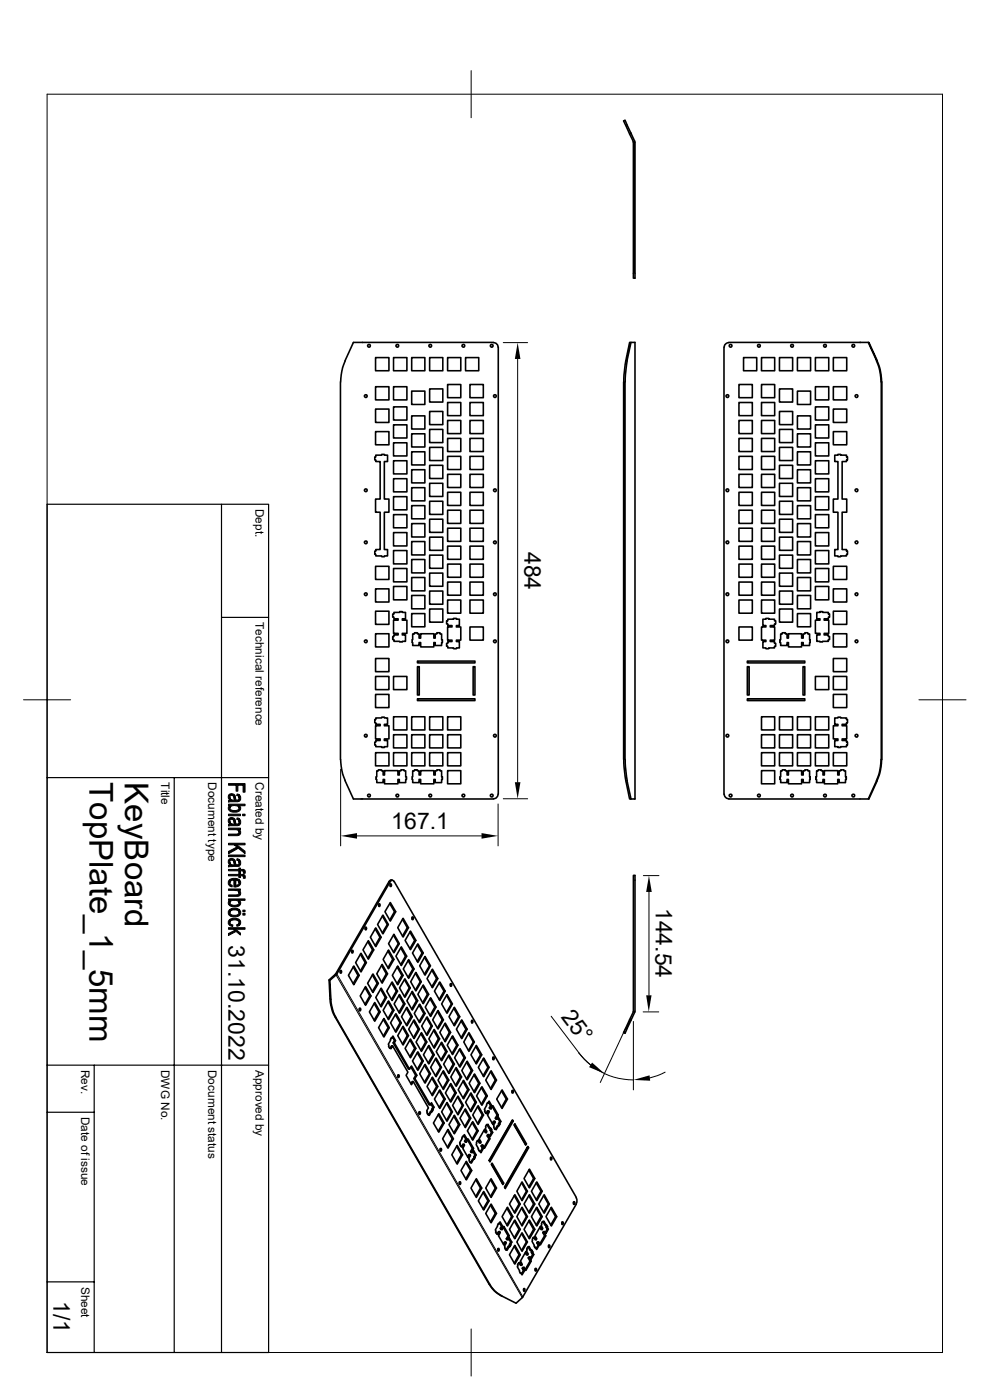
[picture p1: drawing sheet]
<svg xmlns="http://www.w3.org/2000/svg" width="210mm" height="297mm" viewBox="0 0 210 297" stroke-linecap="round" stroke-linejoin="round" font-family="sans-serif">
<defs><g id="words">
<g font-size="7">
<text x="19" y="165.9" transform="rotate(90 19 165.9)">TopPlate_1_5mm</text>
<text x="26.5" y="165.9" transform="rotate(90 26.5 165.9)">KeyBoard</text>
</g>
<g font-size="4.9">
<text x="111.3" y="117.1" transform="rotate(90 111.3 117.1)">484</text>
<text x="83" y="175.9">167.1</text>
<text x="139.1" y="192.6" transform="rotate(90 139.1 192.6)">144.54</text>
<text x="48.5" y="200.5" transform="rotate(90 48.5 200.5)">31.10.2022</text>
<text x="118.9" y="215.7" transform="rotate(53 118.9 215.7)">25°</text>
<text x="11.3" y="276.1" transform="rotate(90 11.3 276.1)">1/1</text>
</g>
<g font-size="2.5">
<text x="54.2" y="108" transform="rotate(90 54.2 108)">Dept.</text>
<text x="54.2" y="132" transform="rotate(90 54.2 132)">Technical reference</text>
<text x="34.2" y="165.9" transform="rotate(90 34.2 165.9)">Title</text>
<text x="44.2" y="165.9" transform="rotate(90 44.2 165.9)">Document type</text>
<text x="54.2" y="165.9" transform="rotate(90 54.2 165.9)">Created by</text>
<text x="17.2" y="227" transform="rotate(90 17.2 227)">Rev.</text>
<text x="34.2" y="226.9" transform="rotate(90 34.2 226.9)">DWG No.</text>
<text x="44.2" y="226.9" transform="rotate(90 44.2 226.9)">Document status</text>
<text x="54.2" y="226.9" transform="rotate(90 54.2 226.9)">Approved by</text>
<text x="17.2" y="236.9" transform="rotate(90 17.2 236.9)">Date of issue</text>
<text x="17.2" y="273" transform="rotate(90 17.2 273)">Sheet</text>
</g>
</g></defs>
<g fill="none" stroke="#000" stroke-width=".34">
<path d="M132.3 25.7l.3-.2 1.3 2.8-.3 .1zM133.6 28.4l.8 1.7M133.9 28.3l.8 1.9M134.3 30.1l.1 28.9h.3v-28.8M73.2 76.5l-.7 2.2-.2 2.3M79.7 75.9h2.8v2.8h-2.8zM83.5 75.9h2.8v2.8h-2.8zM87.3 75.9h2.8v2.8h-2.8zM91.1 75.9h2.8v2.8h-2.8zM95 75.9h2.7v2.8h-2.7zM98.8 75.9h2.8v2.8h-2.8zM104.7 72.7l.5 .1 .3 .4 .2 .5"/>
<path d="M104.7 72.6h-29.7l-1.8 3.9M105.7 73.7v94.8M133 76.5l.9-3.9h-.3l-.8 3.9-.5 4.5M133.1 76.5l-.5 4.5M133.9 72.6h.8v96.9h-.8M153.6 73.7v94.8M154.6 72.7l-.5 .1-.3 .4-.2 .5M154.6 72.6h29.6M157.7 75.9h2.8v2.8h-2.8zM161.5 75.9h2.8v2.8h-2.8zM165.4 75.9h2.7v2.8h-2.7zM169.2 75.9h2.8v2.8h-2.8z"/>
<path d="M173 75.9h2.8v2.8h-2.8zM176.8 75.9h2.8v2.8h-2.8zM185.9 76.5l.7 2.2 .3 2.3M186 76.5l-1.8-3.9h.1l1.8 3.9M186.1 76.5l.5 1.5 .5 3-.1 80.1-.2 2.3-.7 2.2M72.2 81v80.1M79.7 91.6h2.8v2.8h-2.8zM79.7 82h2.8v2.8h-2.8zM79.7 86.8h2.8v2.8h-2.8zM79.7 96.6h1.3v-.2l1.2 .2v1.3h-.7v8h1v2.8h-1v7.9h.7v1.3h-.7v.2h-.5v-.2h-1.3v-.3h-.2v-.7h.2v-.3h.9v-7.9h-.9v-2.8h.9v-8h-.9v-.3h-.2v-.7h.2zM83.5 86.3h2.8v2.8h-2.8zM83.5 93.9h2.8v2.8h-2.8z"/>
<path d="M83.5 97.7h2.8v2.8h-2.8zM83.5 90.1h2.8v2.8h-2.8zM83.5 82h2.8v2.8h-2.8zM87.3 92h2.8v2.8h-2.8zM87.3 83h2.8v2.8h-2.8zM87.3 88.2h2.8v2.8h-2.8zM87.3 95.8h2.8v2.8h-2.8zM87.3 99.7h2.8v2.7h-2.8zM91.1 91.1h2.8v2.8h-2.8zM91.1 87.3h2.8v2.8h-2.8zM91.1 98.7h2.8v2.8h-2.8zM91.1 94.9h2.8v2.8h-2.8z"/>
<path d="M91.1 82.5h2.8v2.8h-2.8zM95 93h2.7v2.8h-2.7zM95 85.4h2.7v2.8h-2.7zM95 81.6h2.7v2.8h-2.7zM95 96.8h2.7v2.8h-2.7zM95 89.2h2.7v2.8h-2.7zM99.7 89.2h2.8v2.8h-2.8zM99.7 81.6h2.8v2.8h-2.8zM99.7 93h2.8v2.8h-2.8zM99.7 96.8h2.8v2.8h-2.8zM99.7 85.4h2.8v2.8h-2.8zM132.3 81v80.1"/>
<path d="M132.6 81v80.1M156.8 85.4h2.8v2.8h-2.8zM156.8 96.8h2.8v2.8h-2.8zM156.8 93h2.8v2.8h-2.8zM156.8 81.6h2.8v2.8h-2.8zM156.8 89.2h2.8v2.8h-2.8zM161.5 89.2h2.8v2.8h-2.8zM161.5 96.8h2.8v2.8h-2.8zM161.5 81.6h2.8v2.8h-2.8zM161.5 85.4h2.8v2.8h-2.8zM161.5 93h2.8v2.8h-2.8zM165.4 82.5h2.7v2.8h-2.7z"/>
<path d="M165.4 94.9h2.7v2.8h-2.7zM165.4 98.7h2.7v2.8h-2.7zM165.4 87.3h2.7v2.8h-2.7zM165.4 91.1h2.7v2.8h-2.7zM169.2 99.7h2.8v2.7h-2.8zM169.2 95.8h2.8v2.8h-2.8zM169.2 88.2h2.8v2.8h-2.8zM169.2 83h2.8v2.8h-2.8zM169.2 92h2.8v2.8h-2.8zM173 82h2.8v2.8h-2.8zM173 90.1h2.8v2.8h-2.8zM173 97.7h2.8v2.8h-2.8z"/>
<path d="M173 93.9h2.8v2.8h-2.8zM173 86.3h2.8v2.8h-2.8zM176.8 86.8h2.8v2.8h-2.8zM176.8 82h2.8v2.8h-2.8zM176.8 91.6h2.8v2.8h-2.8zM177.1 96.6h.7v-.2h.5v.2h1.3v.3h.2v.7h-.2v.3h-1v8h1v2.8h-1v7.9h1v.3h.2v.7h-.2v.3h-1.3v.2l-1.2-.2v-1.3h.7v-7.9h-1v-2.8h1v-8h-.7zM186.9 81v80.1M83.5 116.8h2.8v2.8h-2.8zM83.5 113h2.8v2.8h-2.8zM83.5 109.2h2.8v2.8h-2.8zM83.5 105.4h2.8v2.8h-2.8zM83.5 101.6h2.8v2.8h-2.8z"/>
<path d="M87.3 114.9h2.8v2.8h-2.8zM87.3 118.7h2.8v2.8h-2.8zM87.3 111.1h2.8v2.8h-2.8zM87.3 107.3h2.8v2.8h-2.8zM87.3 103.5h2.8v2.8h-2.8zM91.1 114h2.8v2.8h-2.8zM91.1 110.2h2.8v2.7h-2.8zM91.1 102.5h2.8v2.8h-2.8zM91.1 106.3h2.8v2.8h-2.8zM91.1 117.8h2.8v2.8h-2.8zM95 119.7h2.7v2.8h-2.7zM95 115.9h2.7v2.8h-2.7z"/>
<path d="M95 104.4h2.7v2.8h-2.7zM95 108.2h2.7v2.8h-2.7zM95 112.1h2.7v2.8h-2.7zM95 100.6h2.7v2.8h-2.7zM99.7 119.7h2.8v2.8h-2.8zM99.7 115.9h2.8v2.8h-2.8zM99.7 100.6h2.8v2.8h-2.8zM99.7 104.4h2.8v2.8h-2.8zM99.7 108.2h2.8v2.8h-2.8zM99.7 112.1h2.8v2.8h-2.8zM156.8 112.1h2.8v2.8h-2.8zM156.8 108.2h2.8v2.8h-2.8z"/>
<path d="M156.8 104.4h2.8v2.8h-2.8zM156.8 100.6h2.8v2.8h-2.8zM156.8 115.9h2.8v2.8h-2.8zM156.8 119.7h2.8v2.8h-2.8zM161.5 100.6h2.8v2.8h-2.8zM161.5 112.1h2.8v2.8h-2.8zM161.5 108.2h2.8v2.8h-2.8zM161.5 104.4h2.8v2.8h-2.8zM161.5 115.9h2.8v2.8h-2.8zM161.5 119.7h2.8v2.8h-2.8zM165.4 117.8h2.7v2.8h-2.7zM165.4 106.3h2.7v2.8h-2.7z"/>
<path d="M165.4 102.5h2.7v2.8h-2.7zM165.4 110.2h2.7v2.7h-2.7zM165.4 114h2.7v2.8h-2.7zM169.2 103.5h2.8v2.8h-2.8zM169.2 107.3h2.8v2.8h-2.8zM169.2 111.1h2.8v2.8h-2.8zM169.2 118.7h2.8v2.8h-2.8zM169.2 114.9h2.8v2.8h-2.8zM173 101.6h2.8v2.8h-2.8zM173 105.4h2.8v2.8h-2.8zM173 109.2h2.8v2.8h-2.8zM173 113h2.8v2.8h-2.8z"/>
<path d="M173 116.8h2.8v2.8h-2.8zM79.7 134.5h2.8v2.7h-2.8zM79.7 139.7h2.8v2.8h-2.8zM79.7 124.9h2.8v2.8h-2.8zM79.7 120.1h2.8v2.8h-2.8zM79.7 129.7h2.8v2.8h-2.8zM83.5 124.4h2.8v2.9h-2.8zM83.5 120.6h2.8v2.8h-2.8zM83.6 129.9h1.2v-.1l1.2 .1v1.4h-.7v.3h1v2.8h-1v.3h.7v1.4h-.7v.1l-1.7-.1v-.4h-.3v-.7h.3v-.3h.9v-.3h-1v-2.8h1v-.3h-.9v-.4h-.3v-.6h.3zM87.3 126.3h2.8v2.9h-2.8zM87.3 130.2h2.8v2.8h-2.8zM87.3 122.5h2.8v2.8h-2.8z"/>
<path d="M87.5 134.5h.4v-.3h.7v.3h.3v.9h.3v-.9h2.8v.9h.3v-.9h.4v-.3h.6v.3h.4v1.2h.2l-.2 1.2h-1.4v-.6h-.3v.9h-2.8v-.9h-.3v.6h-1.4v-.6h-.1zM91.1 129.2h2.8v2.8h-2.8zM91.1 125.4h2.8v2.8h-2.8zM91.1 121.6h2.8v2.8h-2.8zM95 127.3h2.7v2.8h-2.7zM95 123.5h2.7v2.8h-2.7zM95 131.4h1.2v-.2l1.3 .2v1.3h-.7v.3h.9v2.8h-.9v.3h.7v1.4l-1.3 .1v-.1h-1.2v-.4h-.3v-.6h.3v-.4h.9v-.3h-.9v-2.8h.9v-.3h-.9v-.3h-.3v-.7h.3zM99.7 133h2.8v2.8h-2.8zM99.7 127.3h2.8v2.8h-2.8zM99.7 123.5h2.8v2.8h-2.8zM156.8 123.5h2.8v2.8h-2.8zM156.8 127.3h2.8v2.8h-2.8z"/>
<path d="M156.8 133h2.8v2.8h-2.8zM161.5 123.5h2.8v2.8h-2.8zM161.5 127.3h2.8v2.8h-2.8zM161.8 131.4l1.3-.2v.2h1.2v.3h.2v.7h-.2v.3h-.9v.3h.9v2.8h-.9v.3h.9v.4h.2v.6h-.2v.4h-1.2v.1l-1.3-.1v-1.4h.7v-.3h-1v-2.8h1v-.3h-.7zM165.4 121.6h2.7v2.8h-2.7zM165.4 125.4h2.7v2.8h-2.7zM165.4 129.2h2.7v2.8h-2.7zM165.6 134.5h.3v-.3h.7v.3h.4v.9h.3v-.9h2.8v.9h.3v-.9h.3v-.3h.7v.3h.3v1.2h.2l-.2 1.2h-1.3v-.6h-.3v.9h-2.8v-.9h-.3v.6h-1.4v-.6h-.2v-.6h.2zM169.2 122.5h2.8v2.8h-2.8zM169.2 130.2h2.8v2.8h-2.8zM169.2 126.3h2.8v2.9h-2.8zM173 120.6h2.8v2.8h-2.8z"/>
<path d="M173 124.4h2.8v2.9h-2.8zM173.3 129.9l1.2-.1v.1h1.2v.4h.3v.6h-.3v.4h-.9v.3h1v2.8h-1v.3h.9v.3h.3v.7h-.3v.4h-1.2v.1l-1.2-.1v-1.4h.6v-.3h-.9v-2.8h.9v-.3h-.6zM176.8 129.7h2.8v2.8h-2.8zM176.8 120.1h2.8v2.8h-2.8zM176.8 124.9h2.8v2.8h-2.8zM176.8 139.7h2.8v2.8h-2.8zM176.8 134.5h2.8v2.7h-2.8zM79.7 143.5h2.8v2.8h-2.8zM79.7 147.3h2.8v2.8h-2.8zM79.7 159.7h2.8v2.8h-2.8zM79.7 152.3h1.3v-.2l1.2 .2v1.4h-.7v.3h1v2.8h-1v.3h.7v1.3l-1.2 .2v-.2h-1.3v-.3h-.2v-.7h.2v-.3h.9v-.3h-.9v-2.8h.9v-.3h-.9v-.4h-.2v-.6h.2zM83.5 159.7h2.8v2.8h-2.8z"/>
<path d="M83.5 155.9h2.8v2.8h-2.8zM83.5 152.1h2.8v2.8h-2.8zM83.5 143.5h2.8v2.8h-2.8zM87.3 152.1h2.8v2.8h-2.8zM87.3 159.7h2.8v2.8h-2.8zM87.3 155.9h2.8v2.8h-2.8zM88.6 148.3h12.2v.3h-12.2zM88.6 141.4h.3v6h-.3zM88.6 140.3h12.2v.3h-12.2zM91.1 155.9h2.8v2.8h-2.8zM91.1 152.1h2.8v2.8h-2.8zM91.1 159.7h2.8v2.8h-2.8z"/>
<path d="M95 159.7h2.7v2.8h-2.7zM95 155.9h2.7v2.8h-2.7zM95 152.1h2.7v2.8h-2.7zM100.4 141.4h.4v6h-.4zM158.5 148.3h12.2v.3h-12.2zM158.5 140.3h12.2v.3h-12.2zM158.5 141.4h.4v6h-.4zM161.5 152.1h2.8v2.8h-2.8zM161.5 155.9h2.8v2.8h-2.8zM161.5 159.7h2.8v2.8h-2.8zM165.4 159.7h2.7v2.8h-2.7zM165.4 152.1h2.7v2.8h-2.7z"/>
<path d="M165.4 155.9h2.7v2.8h-2.7zM169.2 155.9h2.8v2.8h-2.8zM169.2 159.7h2.8v2.8h-2.8zM169.2 152.1h2.8v2.8h-2.8zM170.3 141.4h.4v6h-.4zM173 143.5h2.8v2.8h-2.8zM173 152.1h2.8v2.8h-2.8zM173 155.9h2.8v2.8h-2.8zM173 159.7h2.8v2.8h-2.8zM176.8 159.7h2.8v2.8h-2.8zM176.8 147.3h2.8v2.8h-2.8zM176.8 143.5h2.8v2.8h-2.8z"/>
<path d="M177.1 152.3l1.2-.2v.2h1.3v.4h.2v.6h-.2v.4h-1v.3h1v2.8h-1v.3h1v.3h.2v.7h-.2v.3h-1.3v.2l-1.2-.2v-1.3h.7v-.3h-1v-2.8h1v-.3h-.7zM72.3 161.1l.2 2.3 .7 2.2M73.2 165.6l1.8 3.9h29.7M79.9 163.5h.4v-.2h.6v.2h.4v.9h.3v-.9h2.8v.9h.3v-.9h.3v-.2h.7v.2h.4v1.3h.1l-.1 1.2h-1.4v-.6h-.3v.9h-2.8v-.9h-.3v.6h-1.4v-.6h-.1v-.6h.1zM87.5 163.5h.4v-.2h.7v.2h.3v.9h.3v-.9h2.8v.9h.3v-.9h.4v-.2h.6v.2h.4v1.3h.2l-.2 1.2h-1.4v-.6h-.3v.9h-2.8v-.9h-.3v.6h-1.4v-.6h-.1zM95 163.5h2.7v2.8h-2.7zM105.7 168.5l-.2 .5-.3 .3-.5 .2M132.3 161.1l.5 4.5 .8 3.9h.3M132.6 161.1l.5 4.5M133 165.6l.9 3.9M153.6 168.5l.3 .7 .7 .3M154.6 169.5h29.6"/>
<path d="M161.5 163.5h2.8v2.8h-2.8zM165.6 163.5h.3v-.2h.7v.2h.4v.9h.3v-.9h2.8v.9h.3v-.9h.3v-.2h.7v.2h.3v1.3h.2l-.2 1.2h-1.3v-.6h-.3v.9h-2.8v-.9h-.3v.6h-1.4v-.6h-.2v-.6h.2zM173.2 163.5h.4v-.2h.6v.2h.4v.9h.3v-.9h2.8v.9h.3v-.9h.4v-.2h.6v.2h.4v1.3h.1l-.1 1.2h-1.4v-.6h-.3v.9h-2.8v-.9h-.3v.6h-1.4v-.6h-.1v-.6h.1zM186 165.6l-1.8 3.9h.1l1.8-3.9M186.9 161.1l-.3 2.3-.7 2.2M77.5 196.8v.4M78 199.8l1 1.7h.3M78.1 199.6l1.2 1.9-1.2 2-1.1-2zM79.6 197.1l1 1.7M79.7 196.8l1.2 2-1.2 2-1.1-2zM80.3 191.8v.4M80.9 198.8h-.3l-1 1.8"/>
<path d="M81.1 194.4l1.1 1.7h.2M81.2 194.1l1.2 2-1.2 2-1.1-2zM82.2 196.1l-1.1 1.8M82.5 187l-11.3 19.6-1.4 1.3M82.7 191.7l1 1.7M82.8 191.5l1.1 1.9-1.1 2-1.1-2zM82.8 187l.4-.3 .4 .3M82.8 187.6v.4M82.8 187l-11.5 19.8M82.9 186.7l-.4 .3M82.9 186.7h.3M83.5 198.4l1 1.8"/>
<path d="M83.6 198.2l1.1 2-1.1 1.9-1.2-1.9zM83.6 187l38.7 67M83.9 193.4h-.2l-1 1.8M85.4 195l1 1.8M85.5 194.8l1.2 2-1.2 2-1.1-2zM86.7 196.8h-.3l-1 1.8M87 197.7l1 1.8M87.1 197.5l1.1 2-1.1 2-1.2-2zM87.4 194.6v.4M88.2 199.5h-.2l-1 1.8M71.2 215.8l-.5-1.1-.5-2-.2-4.7-.2-.1 .3 4.7 .4 2 .6 1.1 32.6 56.7 1.1 1.4 1.6 1.1M71.2 215.9l32.7 56.6 .7 1 .9 .8 4 2.2 1.4-1.3 11.4-19.8"/>
<path d="M71.3 206.8l-1.3 1.2M72.2 206v.4M74.6 201.7v.4M74.9 205.1l1 1.8h.3M75.1 204.9l1.1 2-1.1 2-1.2-2zM75.9 206.9l-1 1.8M76.2 214v.4M76.5 202.4l1 1.8M76.6 202.2l1.1 2-1.1 2-1.2-2zM77.4 209.5l1 1.8M77.6 209.3l1.1 2-1.1 2-1.2-2zM77.7 204.2h-.2l-1 1.8"/>
<path d="M78.7 211.3h-.3l-1 1.8M79 206.8l1 1.8M79 201.5l-1 1.8M79.1 206.6l1.2 2-1.2 2-1.1-2zM79.4 212.9l1 1.8M79.5 212.7l1.1 2-1.1 2-1.1-2zM80.3 208.6h-.3l-1 1.8M80.6 214.7h-.2l-1 1.7M80.7 209.8l1 1.8M80.9 209.6l1.1 2-1.1 2-1.2-2zM80.9 204.8l1.1 1.8h.2M81.1 204.6l1.1 2-1.1 2-1.2-2z"/>
<path d="M81.3 216.3l1 1.7M81.4 216.1l1.2 1.9-1.2 2-1.1-2zM82 206.6l-1.1 1.8M82 211.6h-.3l-1 1.8M82.3 212.6l1 1.7h.3M82.3 201.8l1 1.7M82.4 212.3l1.2 2-1.2 2-1.1-2zM82.4 201.5l1.2 2-1.2 2-1.1-2zM82.6 218h-.3l-1 1.8M83.1 208.5l1 1.8M83.2 208.3l1.1 2-1.1 2-1.2-2zM83.3 214.3l-1 1.8"/>
<path d="M83.4 219.8l.5 1-.2 .4 3.2 5.6 .4-.7 1.1 2-.4 .7 3.3 5.6 .2-.5 .6 1-.4 1-.1-.1-.5 .8-.5-.5 .1-.2-.2-.2 .4-.7-3.2-5.6-.4 .7-1.2-2 .4-.6-3.2-5.6-.4 .6-.1-.2-.1 .1-.3-.4v-.5l.5-.9h-.1zM83.6 203.5h-.3l-1 1.8M83.9 215.3l1 1.7M84 215.1l1.1 1.9-1.1 2-1.2-2zM84.2 205.1l1.1 1.8M84.3 210.3h-.2l-1 1.7M84.4 204.9l1.1 2-1.1 2-1.2-2zM84.6 211.2l1 1.8h.3M84.7 200.2h-.2l-1 1.7M84.8 211l1.1 2-1.1 2-1.2-2zM85 201.1l1 1.8M85.1 200.9l1.2 2-1.2 2-1.1-2z"/>
<path d="M85.1 217h-.2l-1 1.8M85.4 217.9l1 1.8M85.5 217.7l1.2 2-1.2 2-1.1-2zM85.5 206.9h-.2l-1.1 1.8M85.6 213l-1 1.8M85.8 207.9l1 1.7h.2M85.9 207.6l1.1 2-1.1 2-1.1-2zM86.2 213.9l1 1.8M86.3 202.9h-.3l-1 1.7M86.3 213.7l1.2 2-1.2 1.9-1.1-1.9zM86.6 203.8l1 1.8M86.7 219.7h-.3l-1 1.8"/>
<path d="M86.7 203.6l1.1 2-1.1 2-1.1-2zM86.8 209.6l-1 1.8M87.3 210.5l1 1.8M87.5 210.3l1.1 2-1.1 2-1.2-2zM87.5 215.7h-.3l-1 1.7M87.7 216.6l1 1.8M87.8 216.4l1.2 2-1.2 1.9-1.1-1.9zM87.8 205.6h-.2l-1 1.7M88.1 206.5l1.1 1.8M88.2 206.3l1.2 2-1.2 1.9-1.1-1.9zM88.5 200.4l1 1.8M88.6 212.3h-.3l-1 1.8"/>
<path d="M88.6 200.2l1.2 2-1.2 2-1.1-2zM88.9 213.2l1 1.8M89 218.4h-.3l-1 1.7M89 213l1.2 2-1.2 2-1.1-2zM89.3 219.3l1 1.8M89.4 208.3h-.2l-1.1 1.7M89.4 219.1l1.2 2-1.2 2-1.1-2zM89.7 209.2l1 1.7M89.8 209l1.1 1.9-1.1 2-1.2-2zM89.8 202.2h-.3l-1 1.8M90 203.1l1.1 1.8M90.2 202.9l1.1 2-1.1 2-1.2-2z"/>
<path d="M90.2 215h-.3l-1 1.7M90.5 215.9l1 1.8M90.6 215.7l1.1 2-1.1 2-1.1-2zM90.9 210.9h-.2l-1 1.8M91.2 211.9l1 1.8M91.3 204.9h-.2l-1.1 1.8M91.4 211.7l1.1 2-1.1 1.9-1.2-1.9zM91.6 205.8l1 1.8h.3M91.7 217.7h-.2l-1 1.8M91.7 205.6l1.2 2-1.2 1.9-1.1-1.9zM92 218.6l1 1.8M92.1 218.4l1.2 2-1.2 2-1.1-2z"/>
<path d="M92.5 213.7h-.3l-1 1.7M92.6 207.6l-1 1.7M92.8 214.6l1 1.8h.3M92.9 214.4l1.2 2-1.2 1.9-1.1-1.9zM93.2 208.5l1 1.8M93.3 208.3l1.1 2-1.1 2-1.1-2zM93.8 216.4l-1 1.7M94.3 217.3l1 1.7M94.4 217l1.2 2-1.2 2-1.1-2zM94.4 210.3h-.2l-1 1.7M94.7 211.2l1.1 1.8M94.8 211l1.2 2-1.2 2-1.1-2z"/>
<path d="M95.5 208.7v.5M95.6 219h-.3l-1 1.8M95.9 220l1 1.7M96 213h-.2l-1.1 1.8M96 219.8l1.2 1.9-1.2 2-1.1-2zM96.3 213.9l1 1.8M96.4 213.7l1.1 2-1.1 1.9-1.2-1.9zM97.5 215.7h-.2l-1 1.7M97.8 216.6l1 1.8M98 216.4l1.1 2-1.1 1.9-1.2-1.9zM99.1 218.4h-.3l-1 1.7M99.4 219.3l1 1.8"/>
<path d="M99.5 219.1l1.1 2-1.1 2-1.1-2zM100.1 216.5v.5M133.6 216.3l.3 .2-1.3 2.7-.3-.1zM134.4 214.7l-.8 1.6M134.7 214.5l-.8 2M134.7 214.5v-28.8h-.3l-.1 29M83 220.3h.1M83.3 221.9h-.2l-.3 .4-.2-.1M83.3 220l.4 .8M83.7 221.2h-.3l3.3 5.6h.2M83.9 220.8h-.2l-.3 .4M84.4 228.1v.4"/>
<path d="M87 220.6l1 1.8h.2M87.1 220.4l1.1 2-1.1 2-1.2-2zM87.2 226.4l1 1.7M87.7 229.4h-.3l-.2 .5M88 222.4l-1 1.8M88 228.8h-.2l3.2 5.6h.3M88.4 228.1h-.2l-.4 .7M88.5 223.4l1 1.7M88.6 223.1l1.2 2-1.2 2-1.1-2zM88.9 235.9v.4M89.8 225.1h-.3l-1 1.8M90 226l1.1 1.8"/>
<path d="M90.2 225.8l1.1 2-1.1 2-1.2-2zM90.6 221.1h-.3l-1 1.7M90.7 236.4h.2M90.8 222l1.1 1.8M91 221.8l1.1 2-1.1 1.9-1.2-1.9zM91.3 227.8h-.2l-1.1 1.8M91.4 234.1l.4 .8M91.6 235.8h-.2l-.5 .6M91.6 228.7l1 1.8M91.7 228.5l1.2 2-1.2 2-1.1-2zM91.8 235.4h-.2l.1 .1M91.9 235.5h-.2l-.2 .3"/>
<path d="M92.1 234.9h-.3l-.2 .5M92.1 223.8h-.2l-1.1 1.7M92.4 224.7l1 1.7M92.5 224.5l1.1 1.9-1.1 2-1.1-2zM92.9 230.5h-.3l-1 1.7M93 236.5l1 1.8M93.1 236.3l1.1 2-1.1 1.9-1.2-1.9zM93.2 231.4l1 1.8M93.3 220.4h-.3l-1 1.8M93.3 231.2l1.1 2-1.1 2-1.1-2zM93.6 221.3l1 1.8M93.6 226.4h-.2l-1 1.8"/>
<path d="M93.7 221.1l1.1 2-1.1 1.9-1.2-1.9zM93.9 227.4l1.1 1.8M94.1 227.2l1.1 2-1.1 1.9-1.2-1.9zM94.2 238.3h-.2l-1 1.7M94.4 233.2h-.2l-1 1.7M94.7 234.1l1.1 1.8M94.8 233.9l1.2 2-1.2 2-1.1-2zM94.8 223.1h-.2l-1 1.7M94.9 239.9l1 1.7M95 239.6l1.2 2-1.2 2-1.1-2zM95.1 224l1 1.8h.3M95.2 229.2h-.2l-1.1 1.7"/>
<path d="M95.2 223.8l1.2 2-1.2 2-1.1-2zM95.5 230.1l1 1.8M95.6 229.9l1.2 2-1.2 1.9-1.1-1.9zM96 235.9h-.2l-1.1 1.8M96.1 225.8l-1 1.7M96.3 236.8l1 1.8h.2M96.4 236.6l1.1 2-1.1 1.9-1.2-1.9zM96.6 226.7l1.1 1.8h.2M96.8 226.5l1.1 2-1.1 2-1.2-2zM96.8 231.9h-.3l-1 1.7M97.1 232.7l1 1.8h.2M97.2 232.5l1.1 2-1.1 2-1.2-2z"/>
<path d="M97.2 221.7h-.3l-1 1.8M97.3 238.6l-1 1.7M97.5 222.7l1 1.7M97.6 222.5l1.1 1.9-1.1 2-1.2-2zM97.7 228.5l-1.1 1.8M98.1 234.5l-1 1.8M98.2 229.4l1 1.8M98.3 229.2l1.2 2-1.2 1.9-1.1-1.9zM98.6 235.5l1 1.7M98.7 235.2l1.2 2-1.2 2-1.1-2zM98.7 224.4h-.2l-1 1.8M99 225.3l1 1.8"/>
<path d="M99.1 225.1l1.1 2-1.1 2-1.1-2zM99.5 231.2h-.3l-1 1.7M99.8 232.1l1 1.7M99.9 237.2h-.3l-1 1.8M99.9 231.9l1.1 1.9-1.1 2-1.1-2zM100.2 238.2l1 1.7M100.2 227.1h-.2l-1 1.8M100.3 238l1.1 1.9-1.1 2-1.2-2zM100.5 228l1.1 1.8M100.6 221.1h-.2l-1 1.7M100.7 227.8l1.1 2-1.1 2-1.2-2zM100.9 222l1 1.8h.3"/>
<path d="M101 221.8l1.2 2-1.2 1.9-1.1-1.9zM101 233.8h-.2l-1 1.8M101.3 234.8l1 1.8M101.4 234.6l1.2 2-1.2 1.9-1.1-1.9zM101.4 239.9h-.2l-1 1.8M101.8 229.8h-.2l-1.1 1.8M101.9 223.8l-1 1.7M102.1 230.8l1 1.7M102.2 230.5l1.2 2-1.2 2-1.1-2zM102.5 224.7l1 1.7M102.6 236.6h-.3l-1 1.7M102.6 224.5l1.2 1.9-1.2 2-1.1-2z"/>
<path d="M102.7 239.9l.3 .4h.2M103 236.1h.2M103.2 238.7h.1M103.3 238.5v.2l.2-.2 .8 1.1-.1 .2 .3 .4-.5 1-.3-.5-.2 .3 .4 .6-1.1 2-.4-.7-.1 .2 .3 .5-.6 1-.6-.8 .1-.1-.5-.9v-.4l.3-.5 .1 .2 .2-.2 .3 .6 .2-.2-.5-.7 1.2-2 .4 .7 .1-.2-.3-.7zM103.4 232.5h-.3l-1 1.8M103.4 238.7l.4 .7h.2M103.4 234.1h.1M103.6 233.8l.5 .8M103.7 235.7h-.3l-.2 .4M103.8 226.4h-.3l-1 1.8M103.8 233.6l.5 1-.2 .4 .1 .2 .4-.6 1.1 2-.4 .6 .2 .2 .2-.4 .6 .9-.5 1-.1-.1-.5 .9-.1-.3-.1 .2-.3-.5v-.4l.4-.6-.2-.2-.3 .6-1.2-1.9 .4-.7-.1-.2-.4 .6-.5-.5 .1-.2-.2-.2 .7-1.5 .1 .2zM103.9 239.4l.2 .2"/>
<path d="M104.1 235h-.3l.1 .2h.3M104.1 227.4l1 1.8M104.2 227.2l1.1 2-1.1 1.9-1.2-1.9zM104.2 239.8h-.2l.3 .4M104.3 234.6h-.2l-.3 .4M104.3 239.6l-.3 .2M104.4 234.8l1.1 1.8M104.6 224.3v.4M104.9 239.4h.2M104.9 237.9h-.2l-.3 .4M105.3 237.2h-.2l.1 .2h.3M105.3 229.2h-.2l-1 1.7"/>
<path d="M105.6 237.2l.4 .7M105.7 236.6h-.2l-.4 .6M105.7 238.8h-.2l-.4 .7M106 238.4h-.3l.1 .1M106 238.5h-.2l-.1 .3M106.3 237.9h-.3l-.3 .5M106.4 231.4l1 1.8M106.5 231.2l1.2 2-1.2 2-1.1-2zM107.7 233.2h-.3l-1 1.7M108.6 237.8h.3l-5 8.7-.1-.3 4.9-8.6 .2 .2M108.6 231.4v.4M108.6 237.8l-4.8 8.5"/>
<path d="M109.1 238.6l2.3 4.1h.3l-.2 .2-2.4-4.2 .1-.3 2.5 4.3M93.4 243.7v.4M96.2 241.6h-.3l-1 1.8M96.9 243.2l1 1.8M97 243l1.1 2-1.1 2-1.2-2zM97.5 250.8v.4M97.7 243.1h.2M98.1 245h-.2l-1 1.8M98.1 241.1h.2M98.2 241l.1 .1 .2-.4 .6 .9-.3 .5 .1 .2 .4-.7 1.2 2-.4 .7 .1 .2 .3-.4 .5 .9-1 1.8-.5-.6 .1-.2-.2-.2 .4-.6-.1-.3-.4 .7-1.1-2 .4-.6-.2-.3-.4 .7-.5-.6 .2-.1-.2-.3 .5-.8v-.2zM98.4 240.9l.4 .7M98.4 242.7h-.2l-.2 .5"/>
<path d="M98.8 242.1h-.2l.1 .2h.2M98.8 246.6l1 1.7M98.9 246.4l1.2 1.9-1.2 2-1.1-2zM99.1 241.6h-.3l-.2 .5M99.2 241.9l1 1.7M99.7 246.5h.2M99.7 244.9h-.3l-.2 .5M100.1 244.3h-.3l.1 .2h.3M100.1 248.3h-.3l-1 1.8M100.3 244.3l.5 .7h.2M100.5 243.6h-.3l-.4 .7M100.5 245.9h-.2l-.4 .6"/>
<path d="M100.8 245.4h-.3l.1 .2M100.8 245l-.3 .4M100.8 245.6h-.2l-.2 .3M100.9 250.3l1 1.8M101 250.1l1.2 2-1.2 1.9-1.1-1.9zM101.2 242.1h.2M101.4 242.1l.3 .4h.2M101.6 244.1h.1M102.2 252.1h-.3l-1 1.7M102.3 243.1h-.2l.2 .5M102.4 242.9h-.2l-.1 .2M102.5 253l1 1.8"/>
<path d="M102.6 243.6h-.3l-.4 .7M102.6 252.8l1.2 2-1.2 1.9-1.1-1.9zM103.5 241h-.2l.4 .6M103.7 240.7h-.3l-.1 .3M103.8 254.8h-.3l-1 1.7M103.9 241.6h-.2l-1 1.8M104.1 250.3l1 1.8M104.1 255.7l1 1.7M104.2 255.4l1.1 2-1.1 2-1.2-2zM104.2 250.1l1.1 2-1.1 1.9-1.2-1.9zM104.3 247l2.3 4h.2l-.1 .3-2.5-4.3 .2-.2 2.4 4.2M104.5 240.2h-.2l-.5 .8"/>
<path d="M105.3 252.1h-.2l-1 1.7M105.3 257.4h-.2l-1 1.8M105.7 259.7h.1M106 259.4l.4 .8M106.1 259.2l.5 1-.2 .4 .1 .3 .4-.7 1.1 2-.3 .6 .1 .2 .2-.4 .6 .9-.4 1-.1-.1-.5 .9-.2-.3-.1 .2-.2-.4-.1-.5 .4-.6-.1-.2-.4 .6-1.2-1.9 .4-.7-.1-.2-.4 .6-.5-.5 .1-.2-.1-.3 .6-1.4 .1 .2zM106.6 251v.1M107.5 256.3l1 1.8M107.7 256.1l1.1 2-1.1 2-1.2-2zM108.8 258.1h-.3l-1 1.8M109.1 259l1 1.8h.3M109.1 253.7l1 1.7M109.2 253.4l1.2 2-1.2 2-1.1-2z"/>
<path d="M109.2 258.8l1.2 2-1.2 2-1.1-2zM110.4 255.4h-.3l-1 1.8M110.7 251l1 1.7M110.7 256.3l1 1.8M110.7 250.7l1.2 2-1.2 2-1.1-2zM110.7 256.1l1.2 2-1.2 2-1.1-2zM111.4 242.7h.1M111.8 243.4l.3 .1-.1-.3-5 8.6 .2 .3 4.9-8.6M111.9 258.1h-.2l-1 1.8M111.9 252.7h-.2l-1 1.8M111.9 243.5l-4.8 8.4M112.2 253.7l1 1.7h.3"/>
<path d="M112.2 248.2l1 1.8M112.2 259l1 1.8M112.3 253.4l1.2 2-1.2 2-1.1-2zM112.3 258.8l1.2 2-1.2 2-1.1-2zM112.3 248l1.2 2-1.2 2-1.1-2zM113.2 255.4l-1 1.8M113.5 250h-.3l-1 1.8M113.7 251l1.1 1.7M113.7 256.3l1.1 1.8M113.9 256.1l1.1 2-1.1 2-1.2-2zM113.9 250.7l1.1 2-1.1 2-1.2-2zM115 252.7h-.2l-1.1 1.8"/>
<path d="M115 258.1h-.2l-1.1 1.8M115 259.3h.2M115.1 259.1l.1 .2 .2-.3 .8 1.2 .1 .6-.5 .9-.3-.4-.1 .2 .4 .7-1.2 1.9-.3-.6-.2 .2 .3 .5-.6 .9-.5-.7 .1-.2-.5-.8v-.5l.3-.4v.1l.2-.2 .3 .6 .2-.2-.4-.6 1.1-2 .4 .7 .1-.3-.3-.6zM115.2 259.2l.4 .7h.3M115.3 253.7l1 1.7M115.4 253.4l1.1 2-1.1 2-1.1-2zM115.7 259.9l.2 .3M116.5 255.4h-.2l-1 1.8M116.8 245.6v.4M116.8 256.3l1.1 1.8h.2M117 256.1l1.1 2-1.1 2-1.2-2zM117.9 258.1l-1.1 1.8"/>
<path d="M119.2 259.3v.4M121.7 255v.4M122.2 254.1l.2 .4-.2 .9M105.3 261.7h.2M105.6 264.9v.4M106 261.3h-.3l-.2 .4M106.4 260.6h-.3l.2 .3h.2M106.6 260.2h-.2l-.3 .4M106.8 260.4l1 1.8M107.3 263.5h-.3l-.2 .4M107.7 262.8h-.3l.1 .2h.3M107.9 262.8l.4 .7"/>
<path d="M108 262.2h-.2l-.4 .6M108.1 264.4h-.3l-.4 .6h-.2M108.3 264h-.2v.1M108.4 264.1h-.3l-.1 .3M108.6 263.5h-.3l-.2 .5M109.1 264.4l1 1.8M109.2 264.2l1.2 2-1.2 2-1.1-2zM109.9 268.1l.3-.1 .2 .4h.3M110.1 260.8l-1 1.8M110.4 266.2h-.3l-1 1.8M110.4 270h.1M110.7 261.7l1 1.8h.2"/>
<path d="M110.7 261.5l1.2 2-1.2 2-1.1-2zM111 269.1h-.2l.2 .4M111.1 273.4v.5M111.2 268.9h-.3l-.1 .2M111.3 269.5h-.3l-.4 .8M111.4 265.8l.3 .4h.2M111.7 263.5l-1 1.8M111.9 264.7h.2M112 264.5l.1 .2 .1-.3 .5 .9 .1-.1 .4 .9-.5 1-.3-.4-.1 .2 .4 .6-1.2 2-.3-.6-.2 .2 .3 .4-.6 1-.5-.8-.5-1 .2-.2-.1-.1 .5-.6 .4 .6 .1-.2-.4-.7 1.1-1.9 .4 .6 .2-.2-.4-.6 .1-.3-.1-.1zM112.1 264.6l.4 .7h.2M112.3 266.9h-.2l.3 .6M112.4 266.7h-.2l-.1 .2"/>
<path d="M112.6 265.3l.2 .3M112.7 267.5h-.3l-1 1.8M112.7 265.7l.3 .4h.2M113 266.1l-.4 .8M113 265.6l-.3 .1h.3M113.1 262.6h.1M113.3 262.6l.2 .4h.2M113.5 260.8h-.3l-1 1.8M113.5 264.6h.1M113.5 269.2v.4M114.1 263.7h-.2l.3 .5M114.3 263.5h-.3l-.1 .2"/>
<path d="M114.4 264.2h-.2l-.5 .7M114.5 260.4l.3 .5h.2M115.4 261.5h-.3l.4 .7M115.5 261.3h-.2l-.2 .2M115.8 262.2h-.3l-1 1.7M116.1 260.3h-.3l.3 .5M116.2 260.2l-.4 .1M116.3 260.8h-.2l-.4 .7M116.4 264.2v.4"/>
<circle cx="78.3" cy="73.4" r=".3"/>
<circle cx="84.3" cy="73.4" r=".3"/>
<circle cx="91.3" cy="73.4" r=".3"/>
<circle cx="98.3" cy="73.4" r=".3"/>
<circle cx="104.3" cy="73.4" r=".3"/>
<circle cx="155" cy="73.4" r=".29"/>
<circle cx="161" cy="73.4" r=".29"/>
<circle cx="168" cy="73.4" r=".29"/>
<circle cx="175" cy="73.4" r=".29"/>
<circle cx="181" cy="73.4" r=".29"/>
<circle cx="77.6" cy="84" r=".3"/>
<circle cx="105" cy="84" r=".3"/>
<circle cx="154.3" cy="84" r=".29"/>
<circle cx="181.7" cy="84" r=".29"/>
<circle cx="77.6" cy="115.1" r=".3"/>
<circle cx="77.6" cy="104" r=".3"/>
<circle cx="105" cy="115.1" r=".3"/>
<circle cx="105" cy="104" r=".3"/>
<circle cx="154.3" cy="115.1" r=".29"/>
<circle cx="154.3" cy="104" r=".29"/>
<circle cx="181.7" cy="115.1" r=".29"/>
<circle cx="181.7" cy="104" r=".29"/>
<circle cx="77.6" cy="136.1" r=".3"/>
<circle cx="77.6" cy="126.1" r=".3"/>
<circle cx="105" cy="136.1" r=".3"/>
<circle cx="105" cy="126.1" r=".3"/>
<circle cx="154.3" cy="136.1" r=".29"/>
<circle cx="154.3" cy="126.1" r=".29"/>
<circle cx="181.7" cy="126.1" r=".29"/>
<circle cx="181.7" cy="136.1" r=".29"/>
<circle cx="77.6" cy="156.1" r=".3"/>
<circle cx="105" cy="156.1" r=".3"/>
<circle cx="154.3" cy="156.1" r=".29"/>
<circle cx="181.7" cy="156.1" r=".29"/>
<circle cx="78.3" cy="168.8" r=".3"/>
<circle cx="84.3" cy="168.8" r=".3"/>
<circle cx="91.3" cy="168.8" r=".3"/>
<circle cx="98.3" cy="168.8" r=".3"/>
<circle cx="104.3" cy="168.8" r=".3"/>
<circle cx="155" cy="168.8" r=".29"/>
<circle cx="161" cy="168.8" r=".29"/>
<circle cx="168" cy="168.8" r=".29"/>
<circle cx="175" cy="168.8" r=".29"/>
<circle cx="181" cy="168.8" r=".29"/>
<circle cx="77.6" cy="197" r=".25"/>
<circle cx="80.5" cy="192.1" r=".25"/>
<circle cx="82.9" cy="187.8" r=".25"/>
<circle cx="87.5" cy="194.9" r=".25"/>
<circle cx="72.3" cy="206.2" r=".25"/>
<circle cx="74.8" cy="201.9" r=".25"/>
<circle cx="76.4" cy="214.2" r=".25"/>
<circle cx="95.7" cy="209" r=".25"/>
<circle cx="100.2" cy="216.8" r=".25"/>
<circle cx="84.5" cy="228.3" r=".25"/>
<circle cx="89" cy="236.2" r=".25"/>
<circle cx="104.7" cy="224.6" r=".25"/>
<circle cx="108.8" cy="231.7" r=".25"/>
<circle cx="93.5" cy="244" r=".25"/>
<circle cx="97.6" cy="251" r=".25"/>
<circle cx="116.9" cy="245.8" r=".25"/>
<circle cx="119.3" cy="259.5" r=".25"/>
<circle cx="121.8" cy="255.3" r=".25"/>
<circle cx="105.7" cy="265.2" r=".25"/>
<circle cx="111.2" cy="273.7" r=".25"/>
<circle cx="113.7" cy="269.4" r=".25"/>
<circle cx="116.5" cy="264.5" r=".25"/>
</g>
<g fill="none" stroke="#000" stroke-width=".21">
<path d="M10 20h189.9v266.9h-189.9zM99.9 15v10M106.8 72.7h5.1M109.8 76.2v89.7M5 148.5h10M194.9 148.5h10M72.3 163.2v16.3M75.7 177.3h26.5M105.7 170.6v8.9M106.8 169.5h5.1M82.5 187h.3M136.5 185.8h3.3"/>
<path d="M137.7 189.2v22M70 211.9l.2 .1M71.1 215.7l.1 .2M71.1 206.7l39.7 68.6M71.2 206.6h.3l39.4 68.5M116.9 215.6l5.9 7.8M132.7 218.2l-5.4 11.5M134.4 216.7v14.5M136.4 214.7h3.3M122.8 223.4a14.7 14.7 0 0 0 11.6 5.7M122.8 223.4l2.5 2.5M141.1 227.5l-1.6 .7-1.7 .5"/>
<path d="M103.7 272.4l.2 .1M99.9 281.9v10"/>
</g>
<path d="M10 107h47v179.9h-47zM47 107v179.9M47 131h10M10 165h47M37 165v121.9M10 236h10M10 226h47M20 226v60.9M10 271.9h10" fill="none" stroke="#000" stroke-width=".25"/>
<g fill="#000" stroke="#000" stroke-width=".21">
<path d="M48.8 169.1v.7z" fill-rule="evenodd"/>
<path d="M48.7 170.9l.1 .5z" fill-rule="evenodd"/>
<path d="M48.8 174.2v.6z" fill-rule="evenodd"/>
<path d="M48.5 168.7a.79 .79 0 0 1 1.3 0l-.1 1a.84 .84 0 0 0-.6-1l-.3 .3-.1 .7-.3-.4z" fill-rule="evenodd"/>
<path d="M48.5 173.7a.83 .83 0 0 1 1.3 0l-.1 1.1a.84 .84 0 0 0-.6-1l-.3 .2-.1 .8-.3-.4z" fill-rule="evenodd"/>
<path d="M48.5 180.6l1.7-.9 .3 .3-2 1.1z" fill-rule="evenodd"/>
<path d="M50.6 176l.1 .5z" fill-rule="evenodd"/>
<path d="M50.3 168.4l.4 .2v.7l-.1-.4-.4-.1z" fill-rule="evenodd"/>
<path d="M50.3 173.5l.4 .2v.7l-.1-.4-.4-.2z" fill-rule="evenodd"/>
<path d="M48.5 172.7h2.5v.4h-2.5z" fill-rule="evenodd"/>
<path d="M48.5 175.7h2.5v.3h-.4v.3l-.4-.3h-1.7z" fill-rule="evenodd"/>
<path d="M48.8 169.4l.3 .3 .6 .1 .1-1.1 .2 .5a.39 .39 0 0 0 .3 .6 .39 .39 0 0 0 .4-.5v-.7a.83 .83 0 0 1 .4 1 .83 .83 0 0 1-1 .5l-1.6 .1v-.4h.3z" fill-rule="evenodd"/>
<path d="M48.5 171.1l.2-.2 .1 .5a1.21 1.21 0 0 0 1.9 .1v-.6a.75 .75 0 0 1 .3 1 .75 .75 0 0 1-.9 .4h-.3a.97 .97 0 0 1-1-.2 .97 .97 0 0 1-.3-1z" fill-rule="evenodd"/>
<path d="M48.8 174.4l.4 .4h.5l.1-1.1 .2 .6a.39 .39 0 0 0 .3 .5 .39 .39 0 0 0 .4-.4v-.7a.83 .83 0 0 1 .4 1 .83 .83 0 0 1-1 .5l-1.6 .1v-.4l.3-.1z" fill-rule="evenodd"/>
<path d="M48.5 177l1.9-.1 .3-.2v-.7a.72 .72 0 0 1 .3 1 .72 .72 0 0 1-1 .3h-1.5z" fill-rule="evenodd"/>
<path d="M51.5 172.7h.5v.4h-.5z" fill-rule="evenodd"/>
<path d="M48.5 178.9h3.5v.3h-3.5z" fill-rule="evenodd"/>
<path d="M48.5 166.2h3.5v1.9h-.4v-1.5h-1.1v1.3h-.4v-1.3h-1.6z" fill-rule="evenodd"/>
<path d="M48.5 170.6h3.5v.3h-1.3v.5a1.2 1.2 0 0 0-1.9-.1v-.4h-.3z" fill-rule="evenodd"/>
<path d="M48.5 181.4h3.5v.3h-3.5z" fill-rule="evenodd"/>
<path d="M48.8 182.9v.6z" fill-rule="evenodd"/>
<path d="M48.7 191.1l.1 .4z" fill-rule="evenodd"/>
<path d="M48.6 186.8l.2-.2v.8l.5 .4-.1 .4a.92 .92 0 0 1-.6-1.4z" fill-rule="evenodd"/>
<path d="M48.6 195.2l.2-.1v.8l.6 .3v.4a.84 .84 0 0 1-.9-.5 .84 .84 0 0 1 .1-.9z" fill-rule="evenodd"/>
<path d="M48.6 182.3a.89 .89 0 0 1 1.2 .1l-.1 1a.76 .76 0 0 0-.7-.9l-.2 .2-.1 .8a.85 .85 0 0 1-.1-1.2z" fill-rule="evenodd"/>
<path d="M50.6 188.9l.1 .5z" fill-rule="evenodd"/>
<path d="M50.3 182.2l.4 .1v.7l-.1-.3-.4-.2z" fill-rule="evenodd"/>
<path d="M48.8 186.6a1.99 1.99 0 0 1 1.9 0v.7l-.1-.3-.6-.3v1.5h-.4v-1.5l-.5 .1-.3 .5z" fill-rule="evenodd"/>
<path d="M48.8 193l.5-.3h1l.4 .2v.7a1.14 1.14 0 0 0-1.9 0z" fill-rule="evenodd"/>
<path d="M50.2 196.2l.3-.2 .2-.3v.7l-.5 .1z" fill-rule="evenodd"/>
<path d="M48.5 198l1.3-.6 .2-.3 1 .9v.4l-.9-.8-1.6 .9z" fill-rule="evenodd"/>
<path d="M48.5 188.6h2.5v.3h-.4v.3l-.4-.3h-1.7z" fill-rule="evenodd"/>
<path d="M48.8 183.1l.4 .4h.5l.1-1.1 .2 .7a.38 .38 0 0 0 .3 .4 .38 .38 0 0 0 .4-.4v-.8a.81 .81 0 0 1 .3 1 .81 .81 0 0 1-.9 .5l-1.6 .1v-.3l.3-.1z" fill-rule="evenodd"/>
<path d="M50 186.7v1.1l.6-.3 .1-.9a.89 .89 0 0 1 .3 1.1 .89 .89 0 0 1-1 .5z" fill-rule="evenodd"/>
<path d="M48.5 189.9l1.9-.1 .3-.2v-.7a.7 .7 0 0 1 .3 1 .7 .7 0 0 1-1 .3h-1.5z" fill-rule="evenodd"/>
<path d="M48.5 191.2l.2-.1 .1 .4a1.18 1.18 0 0 0 1.9 .1v-.6a.75 .75 0 0 1 .3 .9 .75 .75 0 0 1-.9 .5h-.3a1.03 1.03 0 0 1-1.3-1.1z" fill-rule="evenodd"/>
<path d="M48.7 193l.1 .6a1.14 1.14 0 0 0 1.9 .2v-.9a.95 .95 0 0 1 .2 1.2 .95 .95 0 0 1-1.1 .4 .97 .97 0 0 1-1.1-.3 .97 .97 0 0 1-.1-1.1z" fill-rule="evenodd"/>
<path d="M48.8 195.1l.6-.2a1.14 1.14 0 0 1 1.7 1l-.4 .4v-.6a1.1 1.1 0 0 0-1.6-.4l-.3 .4z" fill-rule="evenodd"/>
<path d="M48.5 184.4h2.2v-.3h.3v.3h.6v.6a.45 .45 0 0 0-.6-.3v.5h-.3v-.5h-2.2z" fill-rule="evenodd"/>
<path d="M48.5 185.5h2.2v-.3h.3v.3h.6v.6a.45 .45 0 0 0-.6-.3v.4h-.3v-.4h-2.2z" fill-rule="evenodd"/>
<path d="M49.7 179.2h.5l1.8 1.4v.5z" fill-rule="evenodd"/>
<path d="M51.5 193.8h.5v.3h-.5z" fill-rule="evenodd"/>
<path d="M51.5 193.1h.5v.3h-.5z" fill-rule="evenodd"/>
<path d="M48.5 196.8h3.5v.3h-2l-.2 .3-.3-.3h-1z" fill-rule="evenodd"/>
<path d="M48.5 190.7h3.5v.3h-1.3v.5a1.27 1.27 0 0 0-1.9-.2v-.3h-.3z" fill-rule="evenodd"/>
<path d="M51.6 184.4l.4 .3v.6h-.4z" fill-rule="evenodd"/>
<path d="M51.6 185.5l.4 .3v.6l-.4-.1z" fill-rule="evenodd"/>
</g>
<path d="M109.8 72.7l.6 3.5h-1.2zM72.3 177.3l3.4-.6v1.2zM102.2 176.7l3.5 .6-3.5 .6zM109.2 165.9h1.2l-.6 3.6zM137.7 185.8l.6 3.4h-1.2zM137.1 211.2h1.1l-.6 3.5zM125.6 225.4l2.6 2.4-3.2-1.4zM134.4 229.1l3.4-1 .1 1.2z" fill="#000"/>
<use href="#words"/>
</svg>
